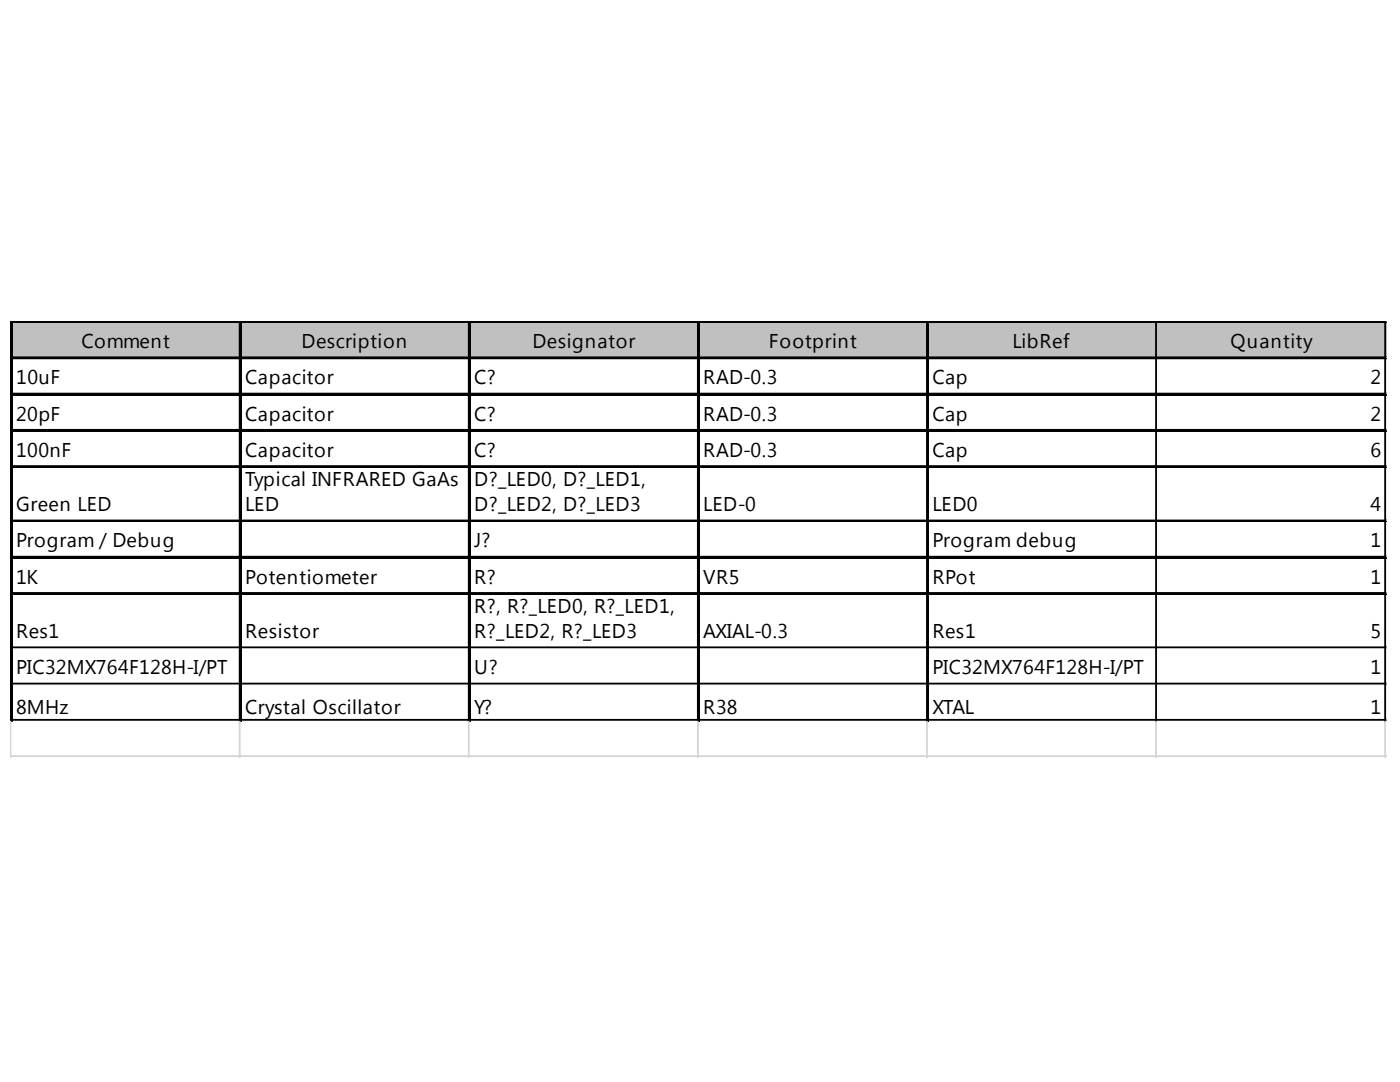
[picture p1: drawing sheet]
<svg xmlns="http://www.w3.org/2000/svg" width="279mm" height="216mm" viewBox="0 0 279 216" stroke-linecap="round" stroke-linejoin="round" font-family="sans-serif">
<defs><g id="words">
<g font-size="4">
<text x="16.3" y="69.5">Comment</text>
<text x="60.2" y="69.5">Description</text>
<text x="106.3" y="69.5">Designator</text>
<text x="153.4" y="69.5">Footprint</text>
<text x="202.1" y="69.5">LibRef</text>
<text x="245.6" y="69.5">Quantity</text>
<text x="3.2" y="76.7">10uF</text>
<text x="48.9" y="76.7">Capacitor</text>
<text x="94.6" y="76.7">C?</text>
<text x="140.4" y="76.7">RAD-0.3</text>
<text x="186.1" y="76.7">Cap</text>
<text x="273.5" y="76.7">2</text>
<text x="3.2" y="83.9">20pF</text>
<text x="48.9" y="83.9">Capacitor</text>
<text x="94.6" y="83.9">C?</text>
<text x="140.4" y="83.9">RAD-0.3</text>
<text x="186.1" y="83.9">Cap</text>
<text x="273.5" y="83.9">2</text>
<text x="3.2" y="91.2">100nF</text>
<text x="48.9" y="91.2">Capacitor</text>
<text x="94.6" y="91.2">C?</text>
<text x="140.4" y="91.2">RAD-0.3</text>
<text x="186.1" y="91.2">Cap</text>
<text x="273.5" y="91.2">6</text>
<text x="48.9" y="96.9">Typical INFRARED GaAs</text>
<text x="94.6" y="96.9">D?_LED0, D?_LED1,</text>
<text x="3.2" y="102">Green LED</text>
<text x="48.9" y="102">LED</text>
<text x="94.6" y="102">D?_LED2, D?_LED3</text>
<text x="140.4" y="102">LED-0</text>
<text x="186.1" y="102">LED0</text>
<text x="273.5" y="102">4</text>
<text x="3.2" y="109.2">Program / Debug</text>
<text x="94.6" y="109.2">J?</text>
<text x="186.1" y="109.2">Program debug</text>
<text x="273.5" y="109.2">1</text>
<text x="3.2" y="116.5">1K</text>
<text x="48.9" y="116.5">Potentiometer</text>
<text x="94.6" y="116.5">R?</text>
<text x="140.4" y="116.5">VR5</text>
<text x="186.1" y="116.5">RPot</text>
<text x="273.5" y="116.5">1</text>
<text x="94.6" y="122.3">R?, R?_LED0, R?_LED1,</text>
<text x="3.2" y="127.3">Res1</text>
<text x="48.9" y="127.3">Resistor</text>
<text x="94.6" y="127.3">R?_LED2, R?_LED3</text>
<text x="140.4" y="127.3">AXIAL-0.3</text>
<text x="186.1" y="127.3">Res1</text>
<text x="273.5" y="127.3">5</text>
<text x="3.2" y="134.5">PIC32MX764F128H-I/PT</text>
<text x="94.6" y="134.5">U?</text>
<text x="186.1" y="134.5">PIC32MX764F128H-I/PT</text>
<text x="273.5" y="134.5">1</text>
<text x="3.2" y="142.5">8MHz</text>
<text x="48.9" y="142.5">Crystal Oscillator</text>
<text x="94.6" y="142.5">Y?</text>
<text x="140.4" y="142.5">R38</text>
<text x="186.1" y="142.5">XTAL</text>
<text x="273.5" y="142.5">1</text>
</g>
</g></defs>
<path d="M2.4 64.4h274.4v7.3h-274.4z" fill="#c0c0c0"/>
<g fill="none" stroke="#000" stroke-width=".36">
<path d="M2.1 64.1v79.9M2.3 64.1v79.9M2.5 64.1h274.3M2.5 64.3h274.3M2.5 71.3h274.3M2.5 71.5h274.3M2.5 78.5h274.3M2.5 78.7h274.3M47.8 64.4v79.6M48 64.4v79.6M93.6 64.4v79.6M93.7 64.4v79.6"/>
<path d="M139.3 64.4v79.6M139.5 64.4v79.6M185 64.4v79.6M185.2 64.4v79.6M230.7 64.4v79.6M276.4 64.4v79.6M2.5 85.8h274.3M2.5 86h274.3M2.5 93h274.3M2.5 93.2h274.3M2.5 103.9h274.3M2.5 104h274.3"/>
<path d="M2.5 111.1h274.3M2.5 111.3h274.3M2.5 118.3h274.3M2.5 118.5h274.3M2.5 129.2h274.3M2.5 136.4h274.3M2.5 143.6h274.3"/>
</g>
<path d="M276.8 64.1h.1M2.1 144v7.3M47.8 144v7.3M93.6 144v7.3M139.3 144v7.3M185 144v7.3M230.7 144v7.3M276.4 144v7.3" fill="none" stroke="#d4d4d4" stroke-width=".36"/>
<path d="M276.8 64.1l.1 .3z" fill="#d4d4d4"/>
<path d="M276.8 71.3h.1" fill="none" stroke="#d4d4d4" stroke-width=".36"/>
<path d="M276.8 71.3l.1 .4z" fill="#d4d4d4"/>
<path d="M276.8 78.5h.1" fill="none" stroke="#d4d4d4" stroke-width=".36"/>
<path d="M276.8 78.5l.1 .4z" fill="#d4d4d4"/>
<path d="M276.8 85.8h.1" fill="none" stroke="#d4d4d4" stroke-width=".36"/>
<path d="M276.8 85.8l.1 .3z" fill="#d4d4d4"/>
<path d="M276.8 93h.1" fill="none" stroke="#d4d4d4" stroke-width=".36"/>
<path d="M276.8 93l.1 .4z" fill="#d4d4d4"/>
<path d="M276.8 103.9h.1" fill="none" stroke="#d4d4d4" stroke-width=".36"/>
<path d="M276.8 103.9l.1 .3z" fill="#d4d4d4"/>
<path d="M276.8 111.1h.1" fill="none" stroke="#d4d4d4" stroke-width=".36"/>
<path d="M276.8 111.1l.1 .4z" fill="#d4d4d4"/>
<path d="M276.8 118.3h.1" fill="none" stroke="#d4d4d4" stroke-width=".36"/>
<path d="M276.8 118.3l.1 .4z" fill="#d4d4d4"/>
<path d="M276.8 129.2h.1" fill="none" stroke="#d4d4d4" stroke-width=".36"/>
<path d="M276.8 129.2l.1 .3z" fill="#d4d4d4"/>
<path d="M276.8 136.4h.1" fill="none" stroke="#d4d4d4" stroke-width=".36"/>
<path d="M276.8 136.4l.1 .4z" fill="#d4d4d4"/>
<path d="M276.8 143.6h.1" fill="none" stroke="#d4d4d4" stroke-width=".36"/>
<path d="M276.8 143.6l.1 .4z" fill="#d4d4d4"/>
<path d="M2.1 150.9h274.8" fill="none" stroke="#d4d4d4" stroke-width=".36"/>
<use href="#words"/>
</svg>
